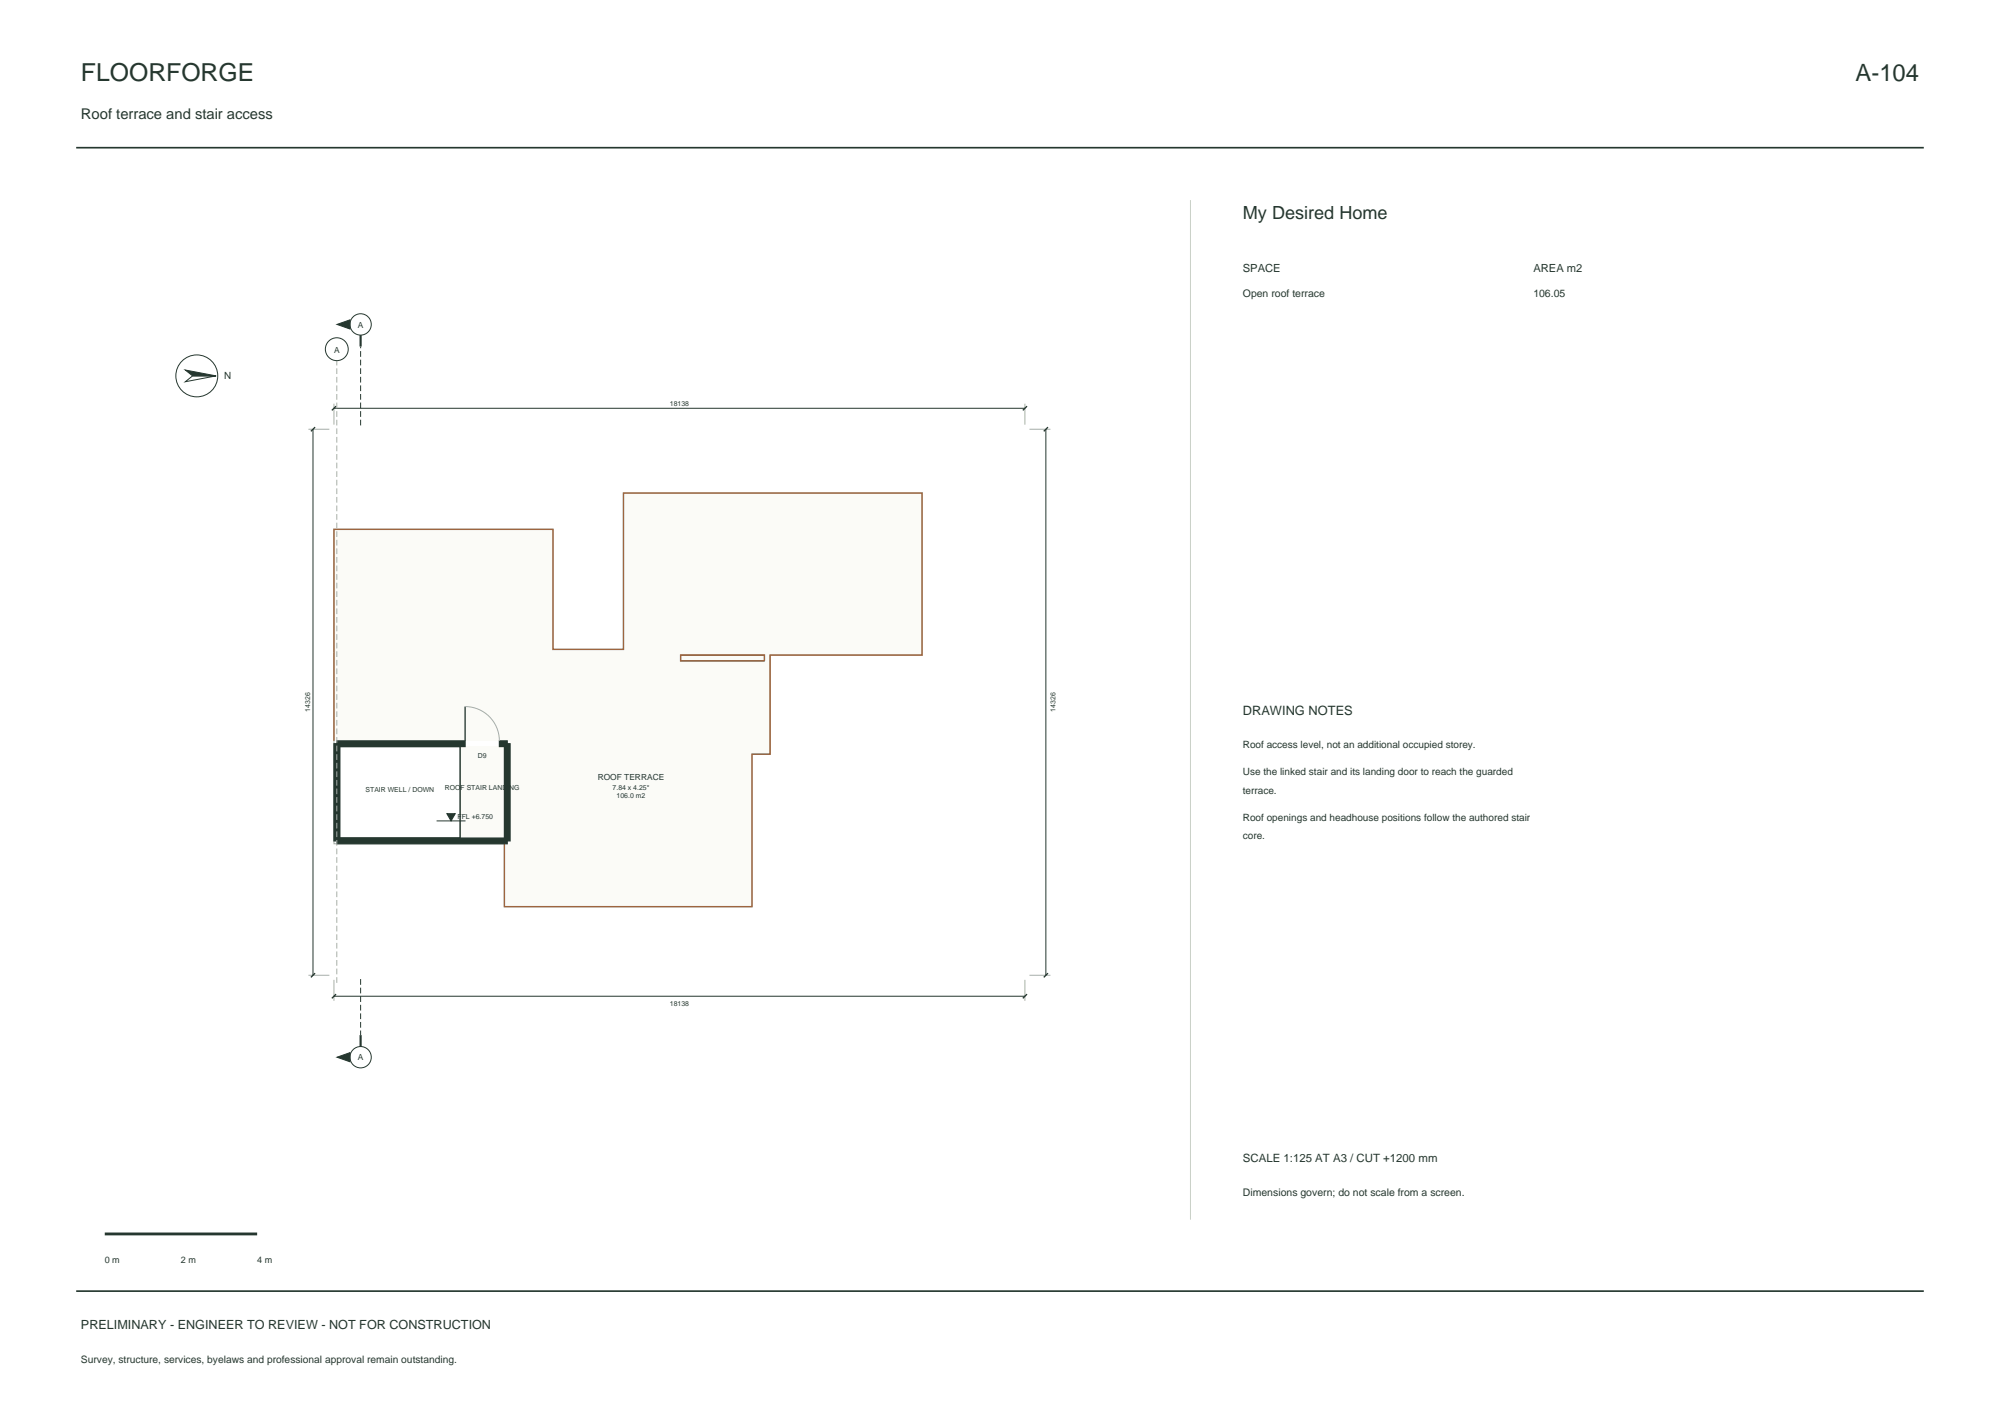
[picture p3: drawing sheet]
<svg xmlns="http://www.w3.org/2000/svg" width="420mm" height="297mm" viewBox="0 0 420 297" stroke-linecap="round" stroke-linejoin="round" font-family="sans-serif">
<defs><g id="words">
<text font-size="5.2" fill="#25372f" x="17" y="17">FLOORFORGE</text>
<text font-size="5" fill="#25372f" x="389.7" y="17">A-104</text>
<text font-size="3.8" fill="#25372f" x="261" y="46">My Desired Home</text>
<text font-size="3.1" fill="#25372f" x="17" y="25">Roof terrace and stair access</text>
<text font-size="2.7" fill="#25372f" x="261" y="150">DRAWING NOTES</text>
<text font-size="2.6" fill="#25372f" x="17" y="279">PRELIMINARY - ENGINEER TO REVIEW - NOT FOR CONSTRUCTION</text>
<text font-size="2.4" fill="#25372f" x="261" y="244">SCALE 1:125 AT A3 / CUT +1200 mm</text>
<g font-size="2.3" fill="#25372f">
<text x="261" y="57">SPACE</text>
<text x="322" y="57">AREA m2</text>
</g>
<g font-size="2.2" fill="#25372f">
<text x="261" y="62.4">Open roof terrace</text>
<text x="322" y="62.4">106.05</text>
<text x="261" y="251">Dimensions govern; do not scale from a screen.</text>
</g>
<g font-size="2.1" fill="#25372f">
<text x="47.1" y="79.6">N</text>
<text x="261" y="157">Roof access level, not an additional occupied storey.</text>
<text x="261" y="162.7">Use the linked stair and its landing door to reach the guarded</text>
<text x="261" y="166.6">terrace.</text>
<text x="261" y="172.3">Roof openings and headhouse positions follow the authored stair</text>
<text x="261" y="176.2">core.</text>
<text x="17" y="286">Survey, structure, services, byelaws and professional approval remain outstanding.</text>
</g>
<g font-size="1.9" fill="#25372f">
<text x="22" y="265">0 m</text>
<text x="38" y="265">2 m</text>
<text x="54" y="265">4 m</text>
</g>
<g font-size="1.8" fill="#25372f">
<text x="75.1" y="68.8">A</text>
<text x="70.1" y="74">A</text>
<text x="125.5" y="163.6">ROOF TERRACE</text>
<text x="75.1" y="222.6">A</text>
</g>
<g font-size="1.4" fill="#25372f">
<text x="140.7" y="85.1">18138</text>
<text x="65.2" y="149.4" transform="rotate(-90 65.2 149.4)">14326</text>
<text x="221.6" y="149.4" transform="rotate(-90 221.6 149.4)">14326</text>
<text x="100.3" y="159.2">D9</text>
<text x="76.8" y="166.3">STAIR WELL / DOWN</text>
<text x="93.4" y="165.8">ROOF STAIR LANDING</text>
<text x="128.6" y="165.9">7.84 x 4.25*</text>
<text x="129.5" y="167.5">106.0 m2</text>
<text x="96.1" y="171.8">FFL +6.750</text>
<text x="140.7" y="211.1">18138</text>
</g>
</g></defs>
<path d="M16 31h388M16 271h388" fill="none" stroke="#25372f" stroke-width=".35"/>
<g fill="#fbfbf7">
<path d="M96.6 156.7h9.3v19.2h-9.3z" fill-rule="evenodd"/>
<path d="M70.1 111.1h46v25.2h14.8v-32.8h62.7v34h-31.9v20.8h-3.8v32h-52v-13.2h1.2v-21.6h-37z" fill-rule="evenodd"/>
</g>
<path d="M64.8 90.1h4.4M70.1 84.7v4.4M215.2 84.7v4.4M216.2 90.1h4.4M70.1 111.1h46v25.2h14.8v-32.8h62.7v34h-31.9v20.8h-3.8v32h-52v-13.2h-35.8zM97.7 148.3a7.2 7.2 0 0 1 7.2 7.2M64.8 204.7h4.4M70.1 205.7v4.4M215.2 205.7v4.4M216.2 204.7h4.4" fill="none" stroke="#a8afa4" stroke-width=".21"/>
<g fill="none" stroke="#25372f" stroke-width=".21">
<path d="M38.9 80.1l1.5-1.2h5zM65.7 90.1v114.6M70.1 85.7h145.1M219.6 90.1v114.6M142.9 137.5h17.6v1.2h-17.6zM71.3 156.7h25.3v19.2h-25.3zM91.7 172.3h6.1M70.1 209.1h145.1"/>
<circle cx="41.3" cy="78.9" r="4.4"/>
<circle cx="70.7" cy="73.3" r="2.4"/>
<circle cx="75.7" cy="68.1" r="2.24"/>
<circle cx="75.7" cy="221.9" r="2.24"/>
</g>
<path d="M142.9 137.5h17.6v1.2h-17.6zM70.1 155.5v-44.4h46v25.2h14.8v-32.8h62.7v34h-31.9v20.8h-3.8v32h-52v-13.2" fill="none" stroke="#9e653f" stroke-width=".3"/>
<g fill="#25372f" stroke="#25372f" stroke-width=".25">
<path d="M105.9 156.1h1.2v20.4h-1.2z" fill-rule="evenodd"/>
<path d="M70.7 155.5h27v1.2h-27z" fill-rule="evenodd"/>
<path d="M104.9 155.5h1.6v1.2h-1.6z" fill-rule="evenodd"/>
<path d="M70.1 156.1h1.2v20.4h-1.2z" fill-rule="evenodd"/>
<path d="M70.7 175.9h35.8v1.2h-35.8z" fill-rule="evenodd"/>
</g>
<path d="M66.2 89.7l-.9 .8M70.6 85.3l-.9 .8M215.7 85.3l-.9 .8M220.1 89.7l-.9 .8M97.7 148.3v7.2M66.2 204.3l-.9 .8M70.6 208.7l-.9 .8M215.7 208.7l-.9 .8M220.1 204.3l-.9 .8" fill="none" stroke="#25372f" stroke-width=".28"/>
<path d="M70.7 206.3v-130.6" fill="none" stroke="#a8afa4" stroke-width=".21" stroke-dasharray="1.2 .6" stroke-linecap="butt"/>
<g fill="#25372f" stroke="#25372f" stroke-width=".21">
<path d="M93.8 170.8h1.8l-.9 1.5z"/>
<path d="M70.8 221.9l2.7-1v2z"/>
<path d="M70.8 68.1l2.7-1v2z"/>
<path d="M38.9 77.7l6.5 1.2h-5z"/>
</g>
<path d="M75.7 89.3v-16.6M75.7 205.5v11.8" fill="none" stroke="#25372f" stroke-width=".21" stroke-dasharray="1.2 .6" stroke-linecap="butt"/>
<path d="M75.7 70.3v2.4M75.7 217.3v2.4" fill="none" stroke="#25372f" stroke-width=".45"/>
<path d="M250 42v214" fill="none" stroke="#c9d0c7" stroke-width=".21"/>
<path d="M22 259h32" fill="none" stroke="#25372f" stroke-width=".6"/>
<use href="#words"/>
</svg>
